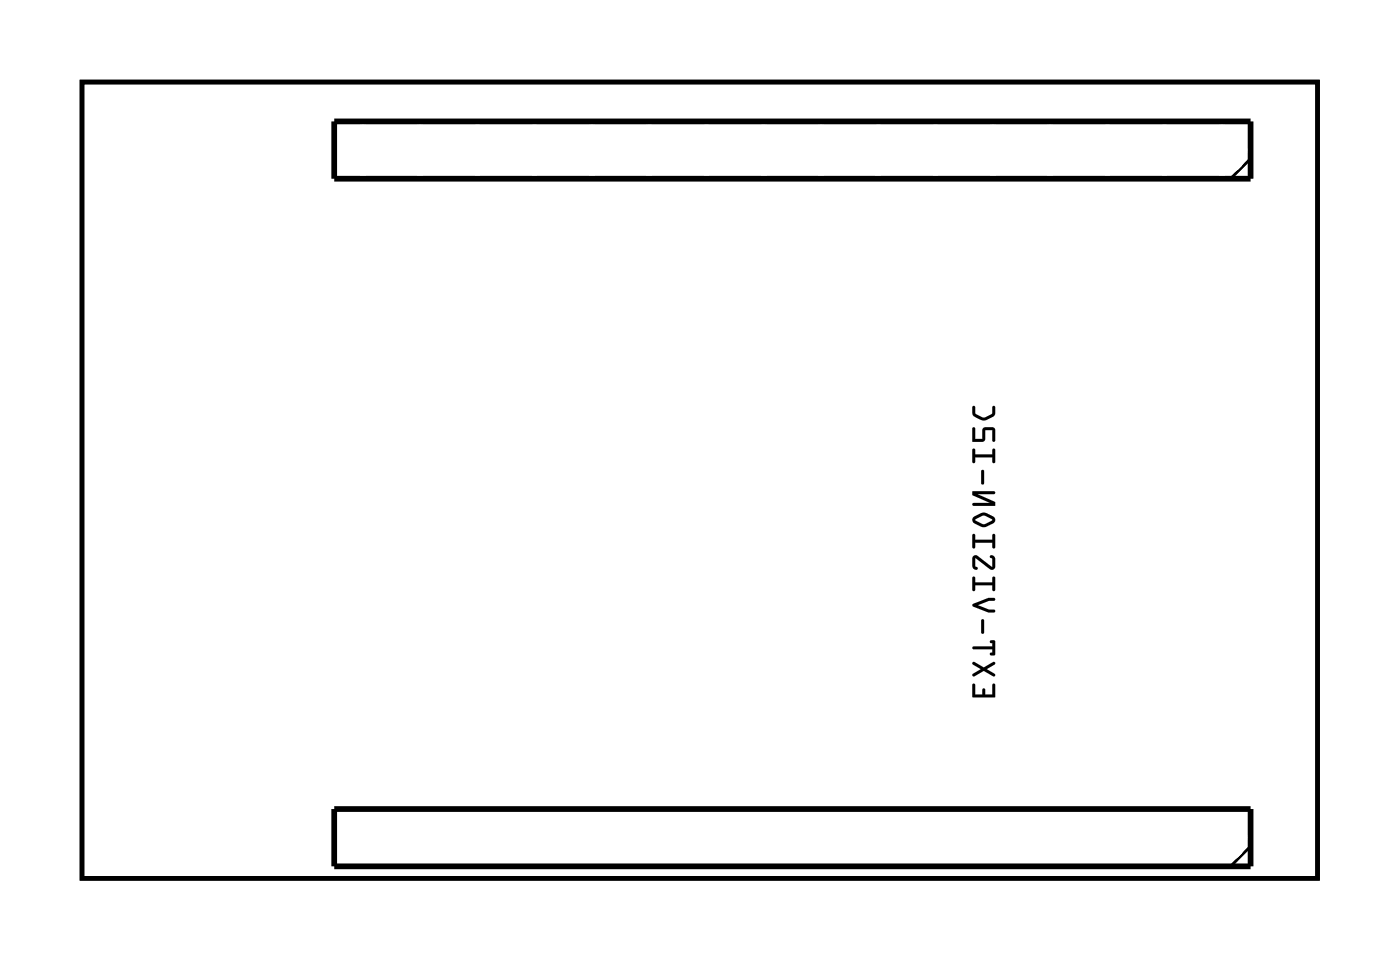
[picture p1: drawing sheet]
<svg xmlns="http://www.w3.org/2000/svg" width="62mm" height="43mm" viewBox="0 0 62 43" stroke-linecap="round" stroke-linejoin="round" font-family="sans-serif">
<path d="M3.6 3.6h54.8v35.3h-54.8z" fill="none" stroke="#000" stroke-width=".2"/>
<g fill="#000">
<path d="M3.6 3.6h54.8v35.3h-54.8zM3.6 3.6v35.3h54.8v-35.3z"/>
<path d="M43.1 30.3v.6h1v-.6l-.1 .1v.4h-.3l-.1-.3v.3h-.3l-.1-.5zM43.1 29.4l.1 .1 .3 .2-.3 .2v.1l.4-.3 .4 .3 .1-.1-.3-.2 .3-.2v-.2l-.5 .3zM43.1 28.7l.1 .1h.8l-.1 .2h.2v-.6h-.2l.1 .3zM43.5 27.5v.5l.1 .1v-.6zM43.1 26.8l.1 .1 .6 .3 .3-.1v-.1l-.7-.2 .7-.2v-.1h-.3zM43.1 25.6l.1 .6 .1-.3h.7v.3h.1v-.6h-.1v.2h-.7l-.1-.2zM43.2 24.7l-.1 .4 .1 .1h.2l-.1-.1v-.4l.6 .6 .2-.1v-.4l-.1-.2-.1 .1 .1 .1v.3l-.6-.5zM43.1 23.7l.1 .6 .1-.2h.7v.2h.1v-.6h-.1v.2h-.7l-.1-.2zM43.2 22.9v.3l.4 .2 .4-.2a.17 .17 0 0 0 0-.3l-.4-.2zM43.3 23l.3-.1 .4 .1-.4 .2zM43.1 21.8v.2l.8 .3h-.7v.1h.9v-.2l-.7-.3h.7v-.1zM43.5 20.8v.6l.1 .1v-.6zM43.1 19.9l.1 .6 .1-.2h.7v.2h.1v-.6h-.1v.2h-.7l-.1-.2zM43.1 19v.6l.6-.1v-.4h.3v.4h.1v-.4v-.2l-.5 .1v.5h-.3l-.1-.5zM43.1 18v.3a.6 .6 0 0 0 .7 .3l.3-.2v-.4h-.1v.3l-.4 .2-.3-.2-.1-.3z"/>
<path d="M43.1 30.3v.6h1v-.6l-.1 .1v.4h-.3l-.1-.3v.3h-.3l-.1-.5zM43.1 30.3h.1l.1 .5h.3v-.3l.1 .3h.3v-.4l.1-.1v.6h-1zM43.1 29.4l.1 .1 .3 .2-.3 .2v.1l.4-.3 .4 .3 .1-.1-.3-.2 .3-.2v-.2l-.5 .3zM43.1 29.4l.5 .2 .5-.3v.2l-.3 .2 .3 .2-.1 .1-.4-.3-.4 .3v-.1l.3-.2-.3-.2zM43.1 28.7l.1 .1h.8l-.1 .2h.2v-.6h-.2l.1 .3zM43.1 28.7h.9l-.1-.3h.2v.6h-.2l.1-.2h-.8zM43.5 27.5v.5l.1 .1v-.6zM43.5 27.5h.1v.6l-.1-.1zM43.1 26.8l.1 .1 .6 .3 .3-.1v-.1l-.7-.2 .7-.2v-.1h-.3zM43.1 26.8l.7-.3h.3v.1l-.7 .2 .7 .2v.1l-.3 .1-.6-.3zM43.1 25.6l.1 .6 .1-.3h.7v.3h.1v-.6h-.1v.2h-.7l-.1-.2zM43.1 25.6h.1l.1 .2h.7v-.2h.1v.6h-.1v-.3h-.7l-.1 .3zM43.2 24.7l-.1 .4 .1 .1h.2l-.1-.1v-.4l.6 .5h.2v-.4l-.1-.2-.1 .1 .1 .1v.3l-.6-.5zM43.2 24.7l.2-.1 .6 .5v-.3l-.1-.1 .1-.1 .1 .2v.4l-.2 .1-.6-.6v.4l.1 .1h-.2l-.1-.1zM43.1 23.7l.1 .6 .1-.2h.7v.2h.1v-.6h-.1v.2h-.7l-.1-.2zM43.1 23.7h.1l.1 .2h.7v-.2h.1v.6h-.1v-.2h-.7l-.1 .2zM43.2 22.9v.3l.4 .2 .2-.1 .3-.2v-.2l-.4-.2zM43.2 22.9l.5-.2 .4 .2v.2l-.3 .2-.2 .1-.4-.2zM43.3 23l.3-.1 .4 .1-.4 .2zM43.3 23l.3 .2 .4-.2-.4-.1zM43.1 21.8v.2l.8 .3h-.7v.1h.9v-.2l-.7-.3h.7v-.1zM43.1 21.8h1v.1h-.7l.7 .3v.2h-.9v-.1h.7l-.8-.3zM43.5 20.8v.6l.1 .1v-.6zM43.5 20.8l.1 .1v.6l-.1-.1zM43.1 19.9l.1 .6 .1-.2h.7v.2h.1v-.6h-.1v.2h-.7l-.1-.2zM43.1 19.9h.1l.1 .2h.7v-.2h.1v.6h-.1v-.2h-.7l-.1 .2zM43.1 19v.6l.6-.1v-.4h.3v.4h.1v-.4v-.2l-.5 .1v.5h-.3l-.1-.5zM43.1 19h.1l.1 .5h.3v-.5l.5-.1v.2v.4h-.1v-.4h-.3v.4l-.6 .1zM43.1 18v.4l.4 .2h.3l.3-.2v-.4h-.1v.3l-.4 .2-.3-.2-.1-.3zM43.1 18h.1l.1 .3 .3 .2 .4-.2v-.3h.1v.4l-.3 .2h-.3l-.4-.2z"/>
</g>
<path d="M14.8 5.4h40.7v2.5h-40.7zM14.8 35.9h40.7v2.5h-40.7z" fill="none" stroke="#000" stroke-width=".25"/>
<path d="M55.5 7l-.9 .9M55.5 37.5l-.9 .9" fill="none" stroke="#000" stroke-width=".13"/>
<circle cx="22.4" cy="23.1" r=".5" fill="#fff"/>
<circle cx="22.4" cy="23.1" r=".5" fill="none" stroke="#fff" stroke-width=".75" stroke-linecap="butt"/>
<circle cx="21.2" cy="21.9" r=".5" fill="#fff"/>
<circle cx="21.2" cy="21.9" r=".5" fill="none" stroke="#fff" stroke-width=".75" stroke-linecap="butt"/>
<circle cx="17.1" cy="23.1" r=".5" fill="#fff"/>
<circle cx="17.1" cy="23.1" r=".5" fill="none" stroke="#fff" stroke-width=".75" stroke-linecap="butt"/>
<circle cx="25" cy="23.1" r=".5" fill="#fff"/>
<circle cx="25" cy="23.1" r=".5" fill="none" stroke="#fff" stroke-width=".75" stroke-linecap="butt"/>
<circle cx="18.6" cy="21.9" r=".5" fill="#fff"/>
<circle cx="18.6" cy="21.9" r=".5" fill="none" stroke="#fff" stroke-width=".75" stroke-linecap="butt"/>
<circle cx="23.7" cy="21.9" r=".5" fill="#fff"/>
<circle cx="23.7" cy="21.9" r=".5" fill="none" stroke="#fff" stroke-width=".75" stroke-linecap="butt"/>
<circle cx="49.1" cy="19.3" r=".7" fill="#fff"/>
<circle cx="49.1" cy="19.3" r=".7" fill="none" stroke="#fff" stroke-width=".76" stroke-linecap="butt"/>
<circle cx="49.1" cy="29.5" r=".7" fill="#fff"/>
<circle cx="49.1" cy="29.5" r=".7" fill="none" stroke="#fff" stroke-width=".76" stroke-linecap="butt"/>
<circle cx="46.6" cy="19.3" r=".7" fill="#fff"/>
<circle cx="46.6" cy="19.3" r=".7" fill="none" stroke="#fff" stroke-width=".76" stroke-linecap="butt"/>
<circle cx="46.6" cy="29.5" r=".7" fill="#fff"/>
<circle cx="46.6" cy="29.5" r=".7" fill="none" stroke="#fff" stroke-width=".76" stroke-linecap="butt"/>
<circle cx="54.2" cy="6.7" r=".74" fill="#fff"/>
<circle cx="54.2" cy="6.7" r=".74" fill="none" stroke="#fff" stroke-width=".76" stroke-linecap="butt"/>
<circle cx="51.7" cy="6.7" r=".74" fill="#fff"/>
<circle cx="51.7" cy="6.7" r=".74" fill="none" stroke="#fff" stroke-width=".76" stroke-linecap="butt"/>
<circle cx="49.1" cy="6.7" r=".74" fill="#fff"/>
<circle cx="49.1" cy="6.7" r=".74" fill="none" stroke="#fff" stroke-width=".76" stroke-linecap="butt"/>
<circle cx="46.6" cy="6.7" r=".74" fill="#fff"/>
<circle cx="46.6" cy="6.7" r=".74" fill="none" stroke="#fff" stroke-width=".76" stroke-linecap="butt"/>
<circle cx="44" cy="6.7" r=".74" fill="#fff"/>
<circle cx="44" cy="6.7" r=".74" fill="none" stroke="#fff" stroke-width=".76" stroke-linecap="butt"/>
<circle cx="41.5" cy="6.7" r=".74" fill="#fff"/>
<circle cx="41.5" cy="6.7" r=".74" fill="none" stroke="#fff" stroke-width=".76" stroke-linecap="butt"/>
<circle cx="39" cy="6.7" r=".74" fill="#fff"/>
<circle cx="39" cy="6.7" r=".74" fill="none" stroke="#fff" stroke-width=".76" stroke-linecap="butt"/>
<circle cx="36.4" cy="6.7" r=".74" fill="#fff"/>
<circle cx="36.4" cy="6.7" r=".74" fill="none" stroke="#fff" stroke-width=".76" stroke-linecap="butt"/>
<circle cx="33.9" cy="6.7" r=".74" fill="#fff"/>
<circle cx="33.9" cy="6.7" r=".74" fill="none" stroke="#fff" stroke-width=".76" stroke-linecap="butt"/>
<circle cx="31.3" cy="6.7" r=".74" fill="#fff"/>
<circle cx="31.3" cy="6.7" r=".74" fill="none" stroke="#fff" stroke-width=".76" stroke-linecap="butt"/>
<circle cx="28.8" cy="6.7" r=".74" fill="#fff"/>
<circle cx="28.8" cy="6.7" r=".74" fill="none" stroke="#fff" stroke-width=".76" stroke-linecap="butt"/>
<circle cx="26.3" cy="6.7" r=".74" fill="#fff"/>
<circle cx="26.3" cy="6.7" r=".74" fill="none" stroke="#fff" stroke-width=".76" stroke-linecap="butt"/>
<circle cx="23.7" cy="6.7" r=".74" fill="#fff"/>
<circle cx="23.7" cy="6.7" r=".74" fill="none" stroke="#fff" stroke-width=".76" stroke-linecap="butt"/>
<circle cx="21.2" cy="6.7" r=".74" fill="#fff"/>
<circle cx="21.2" cy="6.7" r=".74" fill="none" stroke="#fff" stroke-width=".76" stroke-linecap="butt"/>
<circle cx="18.6" cy="6.7" r=".74" fill="#fff"/>
<circle cx="18.6" cy="6.7" r=".74" fill="none" stroke="#fff" stroke-width=".76" stroke-linecap="butt"/>
<circle cx="16.1" cy="6.7" r=".74" fill="#fff"/>
<circle cx="16.1" cy="6.7" r=".74" fill="none" stroke="#fff" stroke-width=".76" stroke-linecap="butt"/>
<circle cx="54.2" cy="6.7" r=".74" fill="#fff"/>
<circle cx="54.2" cy="6.7" r=".74" fill="none" stroke="#fff" stroke-width=".76" stroke-linecap="butt"/>
<circle cx="51.7" cy="6.7" r=".74" fill="#fff"/>
<circle cx="51.7" cy="6.7" r=".74" fill="none" stroke="#fff" stroke-width=".76" stroke-linecap="butt"/>
<circle cx="49.1" cy="6.7" r=".74" fill="#fff"/>
<circle cx="49.1" cy="6.7" r=".74" fill="none" stroke="#fff" stroke-width=".76" stroke-linecap="butt"/>
<circle cx="46.6" cy="6.7" r=".74" fill="#fff"/>
<circle cx="46.6" cy="6.7" r=".74" fill="none" stroke="#fff" stroke-width=".76" stroke-linecap="butt"/>
<circle cx="44" cy="6.7" r=".74" fill="#fff"/>
<circle cx="44" cy="6.7" r=".74" fill="none" stroke="#fff" stroke-width=".76" stroke-linecap="butt"/>
<circle cx="41.5" cy="6.7" r=".74" fill="#fff"/>
<circle cx="41.5" cy="6.7" r=".74" fill="none" stroke="#fff" stroke-width=".76" stroke-linecap="butt"/>
<circle cx="39" cy="6.7" r=".74" fill="#fff"/>
<circle cx="39" cy="6.7" r=".74" fill="none" stroke="#fff" stroke-width=".76" stroke-linecap="butt"/>
<circle cx="36.4" cy="6.7" r=".74" fill="#fff"/>
<circle cx="36.4" cy="6.7" r=".74" fill="none" stroke="#fff" stroke-width=".76" stroke-linecap="butt"/>
<circle cx="33.9" cy="6.7" r=".74" fill="#fff"/>
<circle cx="33.9" cy="6.7" r=".74" fill="none" stroke="#fff" stroke-width=".76" stroke-linecap="butt"/>
<circle cx="31.3" cy="6.7" r=".74" fill="#fff"/>
<circle cx="31.3" cy="6.7" r=".74" fill="none" stroke="#fff" stroke-width=".76" stroke-linecap="butt"/>
<circle cx="28.8" cy="6.7" r=".74" fill="#fff"/>
<circle cx="28.8" cy="6.7" r=".74" fill="none" stroke="#fff" stroke-width=".76" stroke-linecap="butt"/>
<circle cx="26.3" cy="6.7" r=".74" fill="#fff"/>
<circle cx="26.3" cy="6.7" r=".74" fill="none" stroke="#fff" stroke-width=".76" stroke-linecap="butt"/>
<circle cx="23.7" cy="6.7" r=".74" fill="#fff"/>
<circle cx="23.7" cy="6.7" r=".74" fill="none" stroke="#fff" stroke-width=".76" stroke-linecap="butt"/>
<circle cx="21.2" cy="6.7" r=".74" fill="#fff"/>
<circle cx="21.2" cy="6.7" r=".74" fill="none" stroke="#fff" stroke-width=".76" stroke-linecap="butt"/>
<circle cx="18.6" cy="6.7" r=".74" fill="#fff"/>
<circle cx="18.6" cy="6.7" r=".74" fill="none" stroke="#fff" stroke-width=".76" stroke-linecap="butt"/>
<circle cx="16.1" cy="6.7" r=".74" fill="#fff"/>
<circle cx="16.1" cy="6.7" r=".74" fill="none" stroke="#fff" stroke-width=".76" stroke-linecap="butt"/>
<circle cx="24.9" cy="26.5" r=".61" fill="#fff"/>
<circle cx="24.9" cy="26.5" r=".61" fill="none" stroke="#fff" stroke-width=".76" stroke-linecap="butt"/>
<circle cx="24.9" cy="28.5" r=".61" fill="#fff"/>
<circle cx="24.9" cy="28.5" r=".61" fill="none" stroke="#fff" stroke-width=".76" stroke-linecap="butt"/>
<circle cx="24.9" cy="30.5" r=".61" fill="#fff"/>
<circle cx="24.9" cy="30.5" r=".61" fill="none" stroke="#fff" stroke-width=".76" stroke-linecap="butt"/>
<circle cx="24.9" cy="32.5" r=".61" fill="#fff"/>
<circle cx="24.9" cy="32.5" r=".61" fill="none" stroke="#fff" stroke-width=".76" stroke-linecap="butt"/>
<circle cx="9.7" cy="26.5" r=".61" fill="#fff"/>
<circle cx="9.7" cy="26.5" r=".61" fill="none" stroke="#fff" stroke-width=".76" stroke-linecap="butt"/>
<circle cx="9.7" cy="28.5" r=".61" fill="#fff"/>
<circle cx="9.7" cy="28.5" r=".61" fill="none" stroke="#fff" stroke-width=".76" stroke-linecap="butt"/>
<circle cx="9.7" cy="30.5" r=".61" fill="#fff"/>
<circle cx="9.7" cy="30.5" r=".61" fill="none" stroke="#fff" stroke-width=".76" stroke-linecap="butt"/>
<circle cx="9.7" cy="32.5" r=".61" fill="#fff"/>
<circle cx="9.7" cy="32.5" r=".61" fill="none" stroke="#fff" stroke-width=".76" stroke-linecap="butt"/>
<circle cx="17.3" cy="26.5" r=".61" fill="#fff"/>
<circle cx="17.3" cy="26.5" r=".61" fill="none" stroke="#fff" stroke-width=".76" stroke-linecap="butt"/>
<circle cx="17.3" cy="28.5" r=".61" fill="#fff"/>
<circle cx="17.3" cy="28.5" r=".61" fill="none" stroke="#fff" stroke-width=".76" stroke-linecap="butt"/>
<circle cx="17.3" cy="30.5" r=".61" fill="#fff"/>
<circle cx="17.3" cy="30.5" r=".61" fill="none" stroke="#fff" stroke-width=".76" stroke-linecap="butt"/>
<circle cx="17.3" cy="32.5" r=".61" fill="#fff"/>
<circle cx="17.3" cy="32.5" r=".61" fill="none" stroke="#fff" stroke-width=".76" stroke-linecap="butt"/>
<circle cx="9.7" cy="12.7" r=".61" fill="#fff"/>
<circle cx="9.7" cy="12.7" r=".61" fill="none" stroke="#fff" stroke-width=".76" stroke-linecap="butt"/>
<circle cx="9.7" cy="14.7" r=".61" fill="#fff"/>
<circle cx="9.7" cy="14.7" r=".61" fill="none" stroke="#fff" stroke-width=".76" stroke-linecap="butt"/>
<circle cx="9.7" cy="16.7" r=".61" fill="#fff"/>
<circle cx="9.7" cy="16.7" r=".61" fill="none" stroke="#fff" stroke-width=".76" stroke-linecap="butt"/>
<circle cx="9.7" cy="18.7" r=".61" fill="#fff"/>
<circle cx="9.7" cy="18.7" r=".61" fill="none" stroke="#fff" stroke-width=".76" stroke-linecap="butt"/>
<circle cx="54.2" cy="16.8" r=".74" fill="#fff"/>
<circle cx="54.2" cy="16.8" r=".74" fill="none" stroke="#fff" stroke-width=".76" stroke-linecap="butt"/>
<circle cx="54.2" cy="19.3" r=".74" fill="#fff"/>
<circle cx="54.2" cy="19.3" r=".74" fill="none" stroke="#fff" stroke-width=".76" stroke-linecap="butt"/>
<circle cx="54.2" cy="21.9" r=".74" fill="#fff"/>
<circle cx="54.2" cy="21.9" r=".74" fill="none" stroke="#fff" stroke-width=".76" stroke-linecap="butt"/>
<circle cx="54.2" cy="24.4" r=".74" fill="#fff"/>
<circle cx="54.2" cy="24.4" r=".74" fill="none" stroke="#fff" stroke-width=".76" stroke-linecap="butt"/>
<circle cx="54.2" cy="26.9" r=".74" fill="#fff"/>
<circle cx="54.2" cy="26.9" r=".74" fill="none" stroke="#fff" stroke-width=".76" stroke-linecap="butt"/>
<circle cx="54.2" cy="29.5" r=".74" fill="#fff"/>
<circle cx="54.2" cy="29.5" r=".74" fill="none" stroke="#fff" stroke-width=".76" stroke-linecap="butt"/>
<circle cx="54.2" cy="32" r=".74" fill="#fff"/>
<circle cx="54.2" cy="32" r=".74" fill="none" stroke="#fff" stroke-width=".76" stroke-linecap="butt"/>
<circle cx="38.9" cy="16.8" r=".75" fill="#fff"/>
<circle cx="38.9" cy="16.8" r=".75" fill="none" stroke="#fff" stroke-width=".76" stroke-linecap="butt"/>
<circle cx="38.9" cy="19.3" r=".75" fill="#fff"/>
<circle cx="38.9" cy="19.3" r=".75" fill="none" stroke="#fff" stroke-width=".76" stroke-linecap="butt"/>
<circle cx="38.9" cy="21.9" r=".75" fill="#fff"/>
<circle cx="38.9" cy="21.9" r=".75" fill="none" stroke="#fff" stroke-width=".76" stroke-linecap="butt"/>
<circle cx="38.9" cy="24.4" r=".75" fill="#fff"/>
<circle cx="38.9" cy="24.4" r=".75" fill="none" stroke="#fff" stroke-width=".76" stroke-linecap="butt"/>
<circle cx="38.9" cy="26.9" r=".75" fill="#fff"/>
<circle cx="38.9" cy="26.9" r=".75" fill="none" stroke="#fff" stroke-width=".76" stroke-linecap="butt"/>
<circle cx="38.9" cy="29.5" r=".75" fill="#fff"/>
<circle cx="38.9" cy="29.5" r=".75" fill="none" stroke="#fff" stroke-width=".76" stroke-linecap="butt"/>
<circle cx="38.9" cy="32" r=".75" fill="#fff"/>
<circle cx="38.9" cy="32" r=".75" fill="none" stroke="#fff" stroke-width=".76" stroke-linecap="butt"/>
<circle cx="54.2" cy="37.1" r=".74" fill="#fff"/>
<circle cx="54.2" cy="37.1" r=".74" fill="none" stroke="#fff" stroke-width=".76" stroke-linecap="butt"/>
<circle cx="51.7" cy="37.1" r=".74" fill="#fff"/>
<circle cx="51.7" cy="37.1" r=".74" fill="none" stroke="#fff" stroke-width=".76" stroke-linecap="butt"/>
<circle cx="49.1" cy="37.1" r=".74" fill="#fff"/>
<circle cx="49.1" cy="37.1" r=".74" fill="none" stroke="#fff" stroke-width=".76" stroke-linecap="butt"/>
<circle cx="46.6" cy="37.1" r=".74" fill="#fff"/>
<circle cx="46.6" cy="37.1" r=".74" fill="none" stroke="#fff" stroke-width=".76" stroke-linecap="butt"/>
<circle cx="44" cy="37.1" r=".74" fill="#fff"/>
<circle cx="44" cy="37.1" r=".74" fill="none" stroke="#fff" stroke-width=".76" stroke-linecap="butt"/>
<circle cx="41.5" cy="37.1" r=".74" fill="#fff"/>
<circle cx="41.5" cy="37.1" r=".74" fill="none" stroke="#fff" stroke-width=".76" stroke-linecap="butt"/>
<circle cx="39" cy="37.1" r=".74" fill="#fff"/>
<circle cx="39" cy="37.1" r=".74" fill="none" stroke="#fff" stroke-width=".76" stroke-linecap="butt"/>
<circle cx="36.4" cy="37.1" r=".74" fill="#fff"/>
<circle cx="36.4" cy="37.1" r=".74" fill="none" stroke="#fff" stroke-width=".76" stroke-linecap="butt"/>
<circle cx="33.9" cy="37.1" r=".74" fill="#fff"/>
<circle cx="33.9" cy="37.1" r=".74" fill="none" stroke="#fff" stroke-width=".76" stroke-linecap="butt"/>
<circle cx="31.3" cy="37.1" r=".74" fill="#fff"/>
<circle cx="31.3" cy="37.1" r=".74" fill="none" stroke="#fff" stroke-width=".76" stroke-linecap="butt"/>
<circle cx="28.8" cy="37.1" r=".74" fill="#fff"/>
<circle cx="28.8" cy="37.1" r=".74" fill="none" stroke="#fff" stroke-width=".76" stroke-linecap="butt"/>
<circle cx="26.3" cy="37.1" r=".74" fill="#fff"/>
<circle cx="26.3" cy="37.1" r=".74" fill="none" stroke="#fff" stroke-width=".76" stroke-linecap="butt"/>
<circle cx="23.7" cy="37.1" r=".74" fill="#fff"/>
<circle cx="23.7" cy="37.1" r=".74" fill="none" stroke="#fff" stroke-width=".76" stroke-linecap="butt"/>
<circle cx="21.2" cy="37.1" r=".74" fill="#fff"/>
<circle cx="21.2" cy="37.1" r=".74" fill="none" stroke="#fff" stroke-width=".76" stroke-linecap="butt"/>
<circle cx="18.6" cy="37.1" r=".74" fill="#fff"/>
<circle cx="18.6" cy="37.1" r=".74" fill="none" stroke="#fff" stroke-width=".76" stroke-linecap="butt"/>
<circle cx="16.1" cy="37.1" r=".74" fill="#fff"/>
<circle cx="16.1" cy="37.1" r=".74" fill="none" stroke="#fff" stroke-width=".76" stroke-linecap="butt"/>
<circle cx="54.2" cy="37.1" r=".74" fill="#fff"/>
<circle cx="54.2" cy="37.1" r=".74" fill="none" stroke="#fff" stroke-width=".76" stroke-linecap="butt"/>
<circle cx="51.7" cy="37.1" r=".74" fill="#fff"/>
<circle cx="51.7" cy="37.1" r=".74" fill="none" stroke="#fff" stroke-width=".76" stroke-linecap="butt"/>
<circle cx="49.1" cy="37.1" r=".74" fill="#fff"/>
<circle cx="49.1" cy="37.1" r=".74" fill="none" stroke="#fff" stroke-width=".76" stroke-linecap="butt"/>
<circle cx="46.6" cy="37.1" r=".74" fill="#fff"/>
<circle cx="46.6" cy="37.1" r=".74" fill="none" stroke="#fff" stroke-width=".76" stroke-linecap="butt"/>
<circle cx="44" cy="37.1" r=".74" fill="#fff"/>
<circle cx="44" cy="37.1" r=".74" fill="none" stroke="#fff" stroke-width=".76" stroke-linecap="butt"/>
<circle cx="41.5" cy="37.1" r=".74" fill="#fff"/>
<circle cx="41.5" cy="37.1" r=".74" fill="none" stroke="#fff" stroke-width=".76" stroke-linecap="butt"/>
<circle cx="39" cy="37.1" r=".74" fill="#fff"/>
<circle cx="39" cy="37.1" r=".74" fill="none" stroke="#fff" stroke-width=".76" stroke-linecap="butt"/>
<circle cx="36.4" cy="37.1" r=".74" fill="#fff"/>
<circle cx="36.4" cy="37.1" r=".74" fill="none" stroke="#fff" stroke-width=".76" stroke-linecap="butt"/>
<circle cx="33.9" cy="37.1" r=".74" fill="#fff"/>
<circle cx="33.9" cy="37.1" r=".74" fill="none" stroke="#fff" stroke-width=".76" stroke-linecap="butt"/>
<circle cx="31.3" cy="37.1" r=".74" fill="#fff"/>
<circle cx="31.3" cy="37.1" r=".74" fill="none" stroke="#fff" stroke-width=".76" stroke-linecap="butt"/>
<circle cx="28.8" cy="37.1" r=".74" fill="#fff"/>
<circle cx="28.8" cy="37.1" r=".74" fill="none" stroke="#fff" stroke-width=".76" stroke-linecap="butt"/>
<circle cx="26.3" cy="37.1" r=".74" fill="#fff"/>
<circle cx="26.3" cy="37.1" r=".74" fill="none" stroke="#fff" stroke-width=".76" stroke-linecap="butt"/>
<circle cx="23.7" cy="37.1" r=".74" fill="#fff"/>
<circle cx="23.7" cy="37.1" r=".74" fill="none" stroke="#fff" stroke-width=".76" stroke-linecap="butt"/>
<circle cx="21.2" cy="37.1" r=".74" fill="#fff"/>
<circle cx="21.2" cy="37.1" r=".74" fill="none" stroke="#fff" stroke-width=".76" stroke-linecap="butt"/>
<circle cx="18.6" cy="37.1" r=".74" fill="#fff"/>
<circle cx="18.6" cy="37.1" r=".74" fill="none" stroke="#fff" stroke-width=".76" stroke-linecap="butt"/>
<circle cx="16.1" cy="37.1" r=".74" fill="#fff"/>
<circle cx="16.1" cy="37.1" r=".74" fill="none" stroke="#fff" stroke-width=".76" stroke-linecap="butt"/>
<circle cx="38.4" cy="11.7" r="1.1" fill="#fff"/>
<circle cx="38.4" cy="11.7" r="1.1" fill="none" stroke="#fff" stroke-width=".25"/>
<circle cx="54.7" cy="11.7" r="1.1" fill="#fff"/>
<circle cx="54.7" cy="11.7" r="1.1" fill="none" stroke="#fff" stroke-width=".25"/>
<circle cx="32.6" cy="26.5" r=".61" fill="#fff"/>
<circle cx="32.6" cy="26.5" r=".61" fill="none" stroke="#fff" stroke-width=".76" stroke-linecap="butt"/>
<circle cx="32.6" cy="28.5" r=".61" fill="#fff"/>
<circle cx="32.6" cy="28.5" r=".61" fill="none" stroke="#fff" stroke-width=".76" stroke-linecap="butt"/>
<circle cx="32.6" cy="30.5" r=".61" fill="#fff"/>
<circle cx="32.6" cy="30.5" r=".61" fill="none" stroke="#fff" stroke-width=".76" stroke-linecap="butt"/>
<circle cx="32.6" cy="32.5" r=".61" fill="#fff"/>
<circle cx="32.6" cy="32.5" r=".61" fill="none" stroke="#fff" stroke-width=".76" stroke-linecap="butt"/>
<circle cx="17.3" cy="12.7" r=".61" fill="#fff"/>
<circle cx="17.3" cy="12.7" r=".61" fill="none" stroke="#fff" stroke-width=".76" stroke-linecap="butt"/>
<circle cx="17.3" cy="14.7" r=".61" fill="#fff"/>
<circle cx="17.3" cy="14.7" r=".61" fill="none" stroke="#fff" stroke-width=".76" stroke-linecap="butt"/>
<circle cx="17.3" cy="16.7" r=".61" fill="#fff"/>
<circle cx="17.3" cy="16.7" r=".61" fill="none" stroke="#fff" stroke-width=".76" stroke-linecap="butt"/>
<circle cx="17.3" cy="18.7" r=".61" fill="#fff"/>
<circle cx="17.3" cy="18.7" r=".61" fill="none" stroke="#fff" stroke-width=".76" stroke-linecap="butt"/>
<circle cx="25" cy="12.7" r=".61" fill="#fff"/>
<circle cx="25" cy="12.7" r=".61" fill="none" stroke="#fff" stroke-width=".76" stroke-linecap="butt"/>
<circle cx="25" cy="14.7" r=".61" fill="#fff"/>
<circle cx="25" cy="14.7" r=".61" fill="none" stroke="#fff" stroke-width=".76" stroke-linecap="butt"/>
<circle cx="25" cy="16.7" r=".61" fill="#fff"/>
<circle cx="25" cy="16.7" r=".61" fill="none" stroke="#fff" stroke-width=".76" stroke-linecap="butt"/>
<circle cx="25" cy="18.7" r=".61" fill="#fff"/>
<circle cx="25" cy="18.7" r=".61" fill="none" stroke="#fff" stroke-width=".76" stroke-linecap="butt"/>
<circle cx="32.6" cy="12.7" r=".61" fill="#fff"/>
<circle cx="32.6" cy="12.7" r=".61" fill="none" stroke="#fff" stroke-width=".76" stroke-linecap="butt"/>
<circle cx="32.6" cy="14.7" r=".61" fill="#fff"/>
<circle cx="32.6" cy="14.7" r=".61" fill="none" stroke="#fff" stroke-width=".76" stroke-linecap="butt"/>
<circle cx="32.6" cy="16.7" r=".61" fill="#fff"/>
<circle cx="32.6" cy="16.7" r=".61" fill="none" stroke="#fff" stroke-width=".76" stroke-linecap="butt"/>
<circle cx="32.6" cy="18.7" r=".61" fill="#fff"/>
<circle cx="32.6" cy="18.7" r=".61" fill="none" stroke="#fff" stroke-width=".76" stroke-linecap="butt"/>
</svg>
